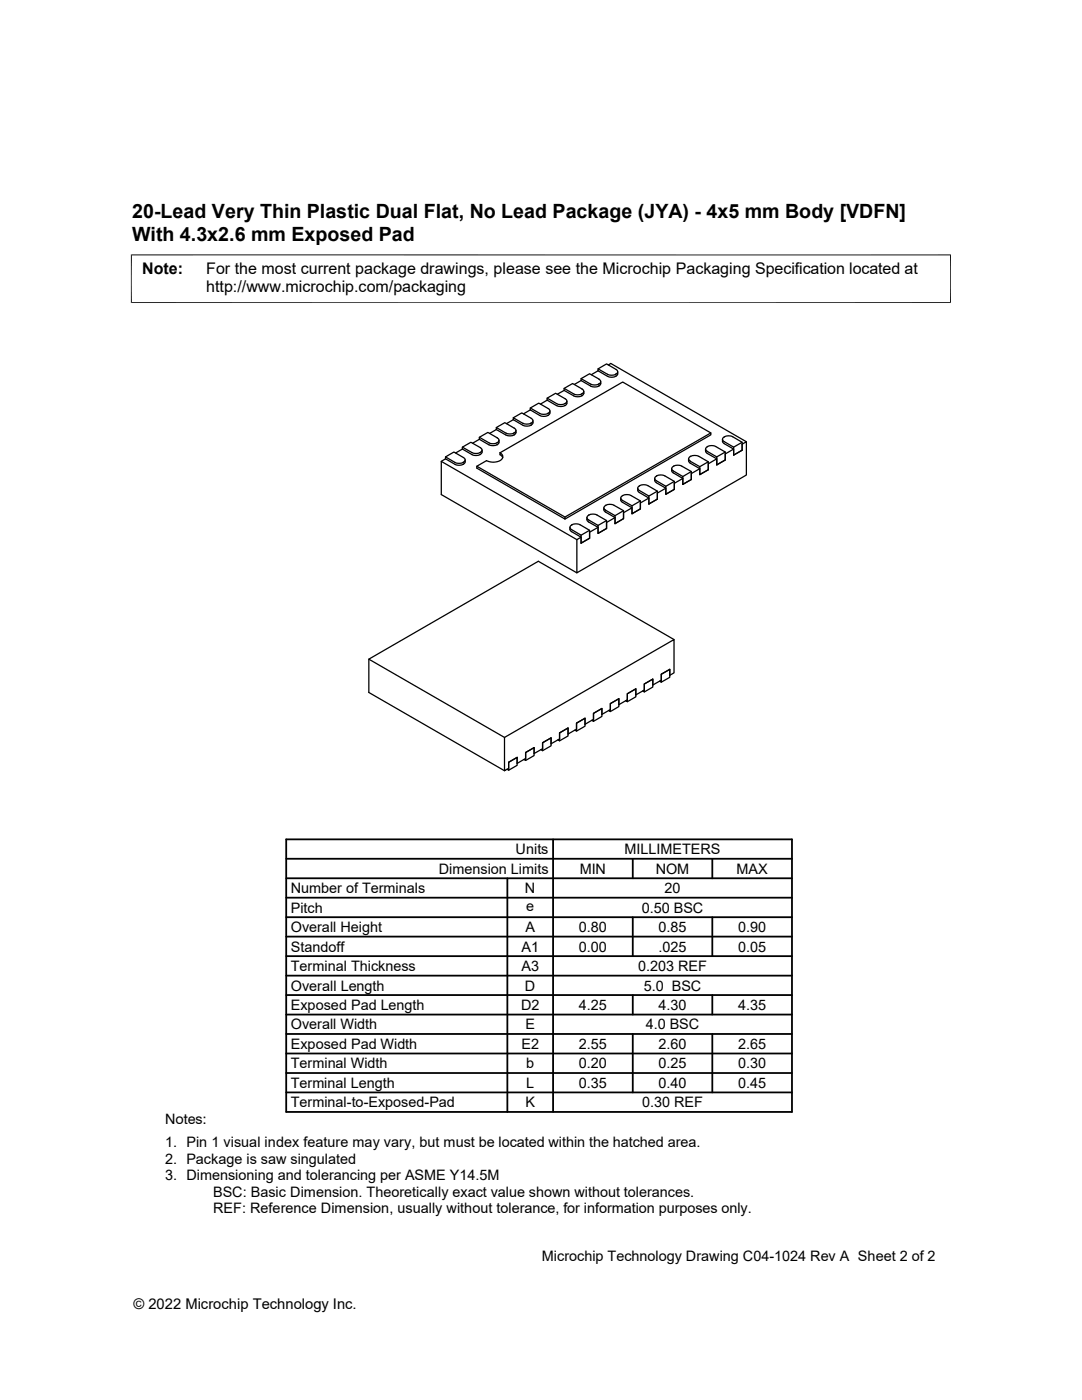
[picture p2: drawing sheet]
<svg xmlns="http://www.w3.org/2000/svg" width="216mm" height="279mm" viewBox="0 0 216 279" stroke-linecap="round" stroke-linejoin="round" font-family="sans-serif">
<defs><g id="words">
<g font-size="3.9">
<text x="26.4" y="43.5">20-Lead Very Thin Plastic Dual Flat, No Lead Package (JYA) - 4x5 mm Body [VDFN]</text>
<text x="26.4" y="48">With 4.3x2.6 mm Exposed Pad</text>
</g>
<g font-size="3.2">
<text x="28.4" y="54.6">Note:</text>
<text x="41.1" y="58.3">http://www.microchip.com/packaging</text>
<text x="41.1" y="54.6">For the most current package drawings, please see the Microchip Packaging Specification located at</text>
</g>
<g font-size="2.9">
<text x="102.9" y="170.5">Units</text>
<text x="124.6" y="170.5">MILLIMETERS</text>
<text x="58" y="178.2">Number of Terminals</text>
<text x="87.6" y="174.4">Dimension Limits</text>
<text x="104.8" y="178.2">N</text>
<text x="115.7" y="174.4">MIN</text>
<text x="130.8" y="174.4">NOM</text>
<text x="132.6" y="178.2">20</text>
<text x="147" y="174.4">MAX</text>
<text x="58" y="182.1">Pitch</text>
<text x="105" y="181.8">e</text>
<text x="128" y="182.1">0.50 BSC</text>
<text x="58" y="186">Overall Height</text>
<text x="58" y="189.9">Standoff</text>
<text x="104.1" y="189.9">A1</text>
<text x="104.8" y="186">A</text>
<text x="115.5" y="186">0.80</text>
<text x="115.5" y="189.9">0.00</text>
<text x="131.4" y="186">0.85</text>
<text x="131.4" y="189.9">.025</text>
<text x="147.3" y="186">0.90</text>
<text x="147.3" y="189.9">0.05</text>
<text x="58" y="193.8">Terminal Thickness</text>
<text x="58" y="197.7">Overall Length</text>
<text x="104.1" y="193.8">A3</text>
<text x="104.8" y="197.7">D</text>
<text x="127.3" y="193.8">0.203 REF</text>
<text x="128.4" y="197.7">5.0 BSC</text>
<text x="58" y="201.6">Exposed Pad Length</text>
<text x="104" y="201.6">D2</text>
<text x="115.5" y="201.6">4.25</text>
<text x="131.4" y="201.6">4.30</text>
<text x="147.3" y="201.6">4.35</text>
<text x="58" y="205.4">Overall Width</text>
<text x="58" y="209.3">Exposed Pad Width</text>
<text x="104" y="209.3">E2</text>
<text x="104.8" y="205.4">E</text>
<text x="115.5" y="209.3">2.55</text>
<text x="128.8" y="205.4">4.0 BSC</text>
<text x="131.4" y="209.3">2.60</text>
<text x="147.3" y="209.3">2.65</text>
<text x="58" y="213.2">Terminal Width</text>
<text x="105" y="213.2">b</text>
<text x="115.5" y="213.2">0.20</text>
<text x="131.4" y="213.2">0.25</text>
<text x="147.3" y="213.2">0.30</text>
<text x="58" y="217.1">Terminal Length</text>
<text x="58" y="221">Terminal-to-Exposed-Pad</text>
<text x="104.8" y="221">K</text>
<text x="105" y="217.1">L</text>
<text x="115.5" y="217.1">0.35</text>
<text x="128.1" y="221">0.30 REF</text>
<text x="131.4" y="217.1">0.40</text>
<text x="147.3" y="217.1">0.45</text>
<text x="32.9" y="224.3">Notes:</text>
<text x="32.9" y="228.9">1. Pin 1 visual index feature may vary, but must be located within the hatched area.</text>
<text x="32.9" y="232.2">2. Package is saw singulated</text>
<text x="32.9" y="235.5">3. Dimensioning and tolerancing per ASME Y14.5M</text>
<text x="42.5" y="238.8">BSC: Basic Dimension. Theoretically exact value shown without tolerances.</text>
<text x="42.5" y="242.2">REF: Reference Dimension, usually without tolerance, for information purposes only.</text>
<text x="108.1" y="251.7">Microchip Technology Drawing C04-1024 Rev A Sheet 2 of 2</text>
<text x="26.6" y="261.3">© 2022 Microchip Technology Inc.</text>
</g>
</g></defs>
<g fill="none" stroke="#000" stroke-width=".25">
<path d="M109.2 79.5l1.9 1.1a1.44 1.44 0 0 0 2-.5l-.3-.5-1.9-1.1-1.7 1v.4M109.2 79.9l1.9 1a1.46 1.46 0 0 0 2-.4v-.4M109.2 79.9l-1.4 .7M112.6 77.5l1.9 1.1a1.8 1.8 0 0 0 1.7 0M112.6 77.9l1.9 1.1a1.8 1.8 0 0 0 1.7 0M112.6 77.9l-1.4 .8M116 75.9l1.9 1.1a1.8 1.8 0 0 0 1.6 0M116 75.6l1.9 1.1M116 75.9l-1.4 .8M116.1 77.6a.49 .49 0 0 1 .4 .5 .49 .49 0 0 1-.4 .5M116.2 77.6l-1.9-1.1-1.7 1v.4M116.5 78.1v.5l-.4 .4"/>
<path d="M117.9 76.6a1.79 1.79 0 0 0 1.6 0M119.3 74l1.9 1.1a1.37 1.37 0 0 0 2.1-.5v-.4M119.3 73.6l1.9 1.1a1.41 1.41 0 0 0 2.1-.5l-.4-.5-1.9-1.1-1.7 1v.4M119.3 74l-1.3 .8M119.5 75.7a.49 .49 0 0 1 .4 .5 .49 .49 0 0 1-.4 .4M119.5 75.7l-1.9-1.1-1.6 1v.3M119.5 76.6v.1M119.9 76.2v.4l-.4 .4M121.4 72.8l.5-.3 27 15.7M88.1 92.1l27 15.6M88.9 91.6l1.9 1.1a1.79 1.79 0 0 0 1.6 0M88.9 91.6v-.4l1.7-1 1.9 1.1a.51 .51 0 0 1 .3 .5 .51 .51 0 0 1-.4 .5"/>
<path d="M88.9 91.2l1.9 1.1a1.79 1.79 0 0 0 1.6 0M88.9 91.6l-.8 .5v6.6l27 15.6M92.3 89.2l1.9 1.1a1.88 1.88 0 0 0 1.7 0M92.3 89.6l1.9 1.1a1.8 1.8 0 0 0 1.7 0M92.3 89.6l-1.4 .8M92.8 91.8v.4l-.4 .5M95.1 93l17.6 10.2M95.7 87.3l1.9 1.1a1.8 1.8 0 0 0 1.7-.1M95.7 87.7l-1.4 .8M95.7 87.7l1.9 1.1M95.8 89.3a.49 .49 0 0 1 .4 .5 .49 .49 0 0 1-.4 .5M95.9 89.3l-1.9-1-1.7 .9v.4"/>
<path d="M96.2 90.2l-.4 .5M96.2 89.8v.4M97.6 88.8a1.79 1.79 0 0 0 1.6 0M99 85.7l1.9 1.1M99 85.3l1.9 1.1M99 85.7l-1.3 .8M99 85.7v-.4l1.7-1 1.9 1.1a.55 .55 0 0 1 .3 .7 .55 .55 0 0 1-.5 .4l-.7 .1-.8-.2M99.2 87.4a.49 .49 0 0 1 .4 .5 .49 .49 0 0 1-.4 .4M99.3 87.4l-2-1.1-1.6 1v.4M99.3 88.7l-.1 .1M99.6 87.9v.4l-.4 .4M99.8 90.4v.3l.5 .6"/>
<path d="M99.8 90.4l24.4-14.2 17.6 10.2v.4l-29.1 16.8M102.4 83.8l1.9 1.1a1.41 1.41 0 0 0 2-.6v-.3M102.4 83.4l1.9 1.1a1.42 1.42 0 0 0 2-.5l-.3-.5M102.4 83.8l-1.3 .7M103 85.9a1.13 1.13 0 0 1-1.7 1.1l-.4-.2M105.8 81.4l1.9 1.1a1.79 1.79 0 0 0 1.6 0M105.8 81.8v-.4l1.7-.9 1.9 1a.51 .51 0 0 1 .3 .5 .51 .51 0 0 1-.4 .5M105.8 81.8l1.9 1.1a1.79 1.79 0 0 0 1.6 0M105.8 81.8l-1.3 .8M106 83.5l-1.9-1.1-1.7 1v.4M109.7 82v.5l-.4 .4M123.9 99.4v.5l.2 .3 2 1.1v1.2l1.7-.9v-1.2l1.7-1"/>
<path d="M124.3 98.9a.51 .51 0 0 0-.4 .5 .51 .51 0 0 0 .3 .5l1.9 1v1.6l1.7-.9v-1.6l-1.9-1.1a1.79 1.79 0 0 0-1.6 0M127.3 97.4v.5l.2 .3 2 1.2v1.2M127.8 100l-1.7 .9M129.3 96.9a1.41 1.41 0 0 0-2 .5l.3 .5 1.9 1.1v1.6M129.3 96.9l1.9 1.1v1.6l-1.7 1M130.6 95.5v.4l.3 .4 2 1.1v1.2l1.7-.9v-1.2l1.6-1M131.2 98l-1.7 1M132.7 95a1.41 1.41 0 0 0-2.1 .5l.4 .4 1.9 1.1v1.6l1.7-.9v-1.6l-1.9-1.1M132.9 97.4l-1.7 1v1.2l-1.7 1M134 93.5v.5l.3 .3 1.9 1.2v1.2M134.1 93.3a1.6 1.6 0 0 1 1.9-.3l1.9 1.1v1.6l-1.7 1v-1.6l-2-1.2-.2-.2zM134.6 96.1l-1.7 .9"/>
<path d="M137.4 91.6v.4M137.8 91.1a1.79 1.79 0 0 1 1.6 0M137.8 91.1a.51 .51 0 0 0-.4 .4 .51 .51 0 0 0 .4 .5l1.8 1.1v1.6l1.7-1v-1.5l-1.9-1.1M137.9 94.1l-1.7 1M139.6 93.5l-1.7 1v1.2l-1.7 1M140.8 89.6v.4M140.8 90l.3 .5 1.9 1.1v1.2M141.2 89.1a.51 .51 0 0 0-.4 .5 .51 .51 0 0 0 .3 .5l1.9 1.1v1.6M141.2 89.1a1.79 1.79 0 0 1 1.6 0l1.9 1.1v1.6l-1.7 1M141.3 92.2l-1.7 .9M141.8 86.4l-29.1 16.8v.4l-17.6-10.2v-.4l2-1.1a2.72 2.72 0 0 0 3.1-.4v-.7l-.4-.4M143 91.6l-1.7 1v1.1l-1.7 1v-1.2l-2-1.1-.2-.4"/>
<path d="M144.2 87.7v.4l.3 .4M144.3 87.4a1.64 1.64 0 0 1 1.9-.2l1.9 1.1v1.6l-1.7 .9v-1.6l-2-1.2-.2-.2zM144.5 88.5l1.9 1.1v1.2l1.7-.9v-1.3l.8-.4v6.6l-33.8 19.5v-6.6l.9-.5M144.7 90.2l-1.7 1M146.4 89.6l-1.7 1v1.2l-1.7 1M148.1 88.3l-1.7 .9M113.7 105.2v.5l.3 .3 2 1.2v1.2M115.7 104.7a1.41 1.41 0 0 0-2 .5l.4 .5 1.9 1.1v1.6M115.8 104.7l1.8 1.1v1.6l-1.6 1M117.1 103.3v.5l.4 .4M117.4 102.8a1.86 1.86 0 0 1 1.7 0l1.9 1.1v1.6l-1.7 .9v-1.5l-1.9-1.1M117.5 102.8a.49 .49 0 0 0-.4 .5 .49 .49 0 0 0 .4 .5"/>
<path d="M117.6 105.8l-1.6 1M119.3 105.2l-1.7 1v1.2l-1.6 1M120.5 101.3v.4M120.5 101.7l.3 .5 1.9 1.1v1.2M120.9 100.8a.51 .51 0 0 0-.4 .5 .51 .51 0 0 0 .3 .5l1.9 1.1v1.6M120.9 100.8a1.79 1.79 0 0 1 1.6 0l1.9 1.1v1.6l-1.7 1M121 103.9l-1.7 1M122.7 103.3l-1.7 1v1.2l-1.7 .9v-1.2l-1.9-1M124.4 101.9l-1.7 1M126.1 101.3l-1.7 1v1.2l-1.7 1M73.6 131.6l27.1 15.6M124.8 139.8l.4 .2v-1.5l1.7-1v1.6l-1.7 .9"/>
<path d="M128.2 137.9l.4 .2v-1.6l1.7-1v1.6l-1.7 1M131.6 136l.4 .1v-1.5l1.6-1v1.6l-1.6 .9M134.5 127.6l-27.1-15.6-33.8 19.6v6.6l27.1 15.6M100.7 147.2l33.8-19.6v6.7l-.9 .5v-1.2l-1.6 1v1.1l-1.7 1v-1.2l-1.7 1v1.2l-1.7 1v-1.2l-1.7 1v1.2l-1.7 .9v-1.2l-1.7 1v1.2l-1.7 1v-1.2l-1.7 1v1.2l-1.7 .9v-1.2l-1.7 1v1.2l-1.7 1v-1.2l-1.6 1v1.2l-1.7 .9v-1.1l-1.7 .9v1.2l-1.7 1v-1.2l-1.7 1v1.2l-1.7 1v-1.2l-1.7 .9v1.2l-.8 .5zM101.2 153.5l.3 .2v-1.6l1.7-.9v1.5l-1.7 1M104.5 151.6l.4 .2v-1.6l1.7-1v1.6l-1.7 1M107.9 149.6l.4 .2v-1.6l1.7-.9v1.5l-1.7 1M111.3 147.7l.4 .1v-1.5l1.6-1v1.6l-1.6 .9M114.7 145.7l.3 .2v-1.6l1.7-1v1.6l-1.7 1M118.1 143.8l.3 .2v-1.6l1.7-1v1.6l-1.7 1M121.5 141.8l.3 .2v-1.6l1.7-1v1.6l-1.7 1"/>
</g>
<path d="M26.1 50.9h163.7M26.2 50.8v9.7M189.7 50.8v9.7M26.1 60.4h163.7" fill="none" stroke="#000" stroke-width=".2"/>
<g fill="none" stroke="#000" stroke-width=".36">
<path d="M57.1 179.2h100.9M57.1 175.3h100.9M57.1 171.4h100.9M57.1 167.5h100.9v54.4h-100.9zM101.2 175.3v46.6M110.4 167.5v54.4M126.3 171.4v3.9M142.1 171.4v3.9M57.1 186.9h100.9M57.1 183h100.9M57.1 198.6h100.9M57.1 194.7h100.9"/>
<path d="M57.1 190.8h100.9M126.3 183v7.8M126.3 198.6v3.9M142.1 183v7.8M142.1 198.6v3.9M57.1 214.1h100.9M57.1 206.4h100.9M57.1 202.5h100.9M57.1 210.2h100.9M57.1 218h100.9M126.3 206.4v11.6M142.1 206.4v11.6"/>
</g>
<use href="#words"/>
</svg>
